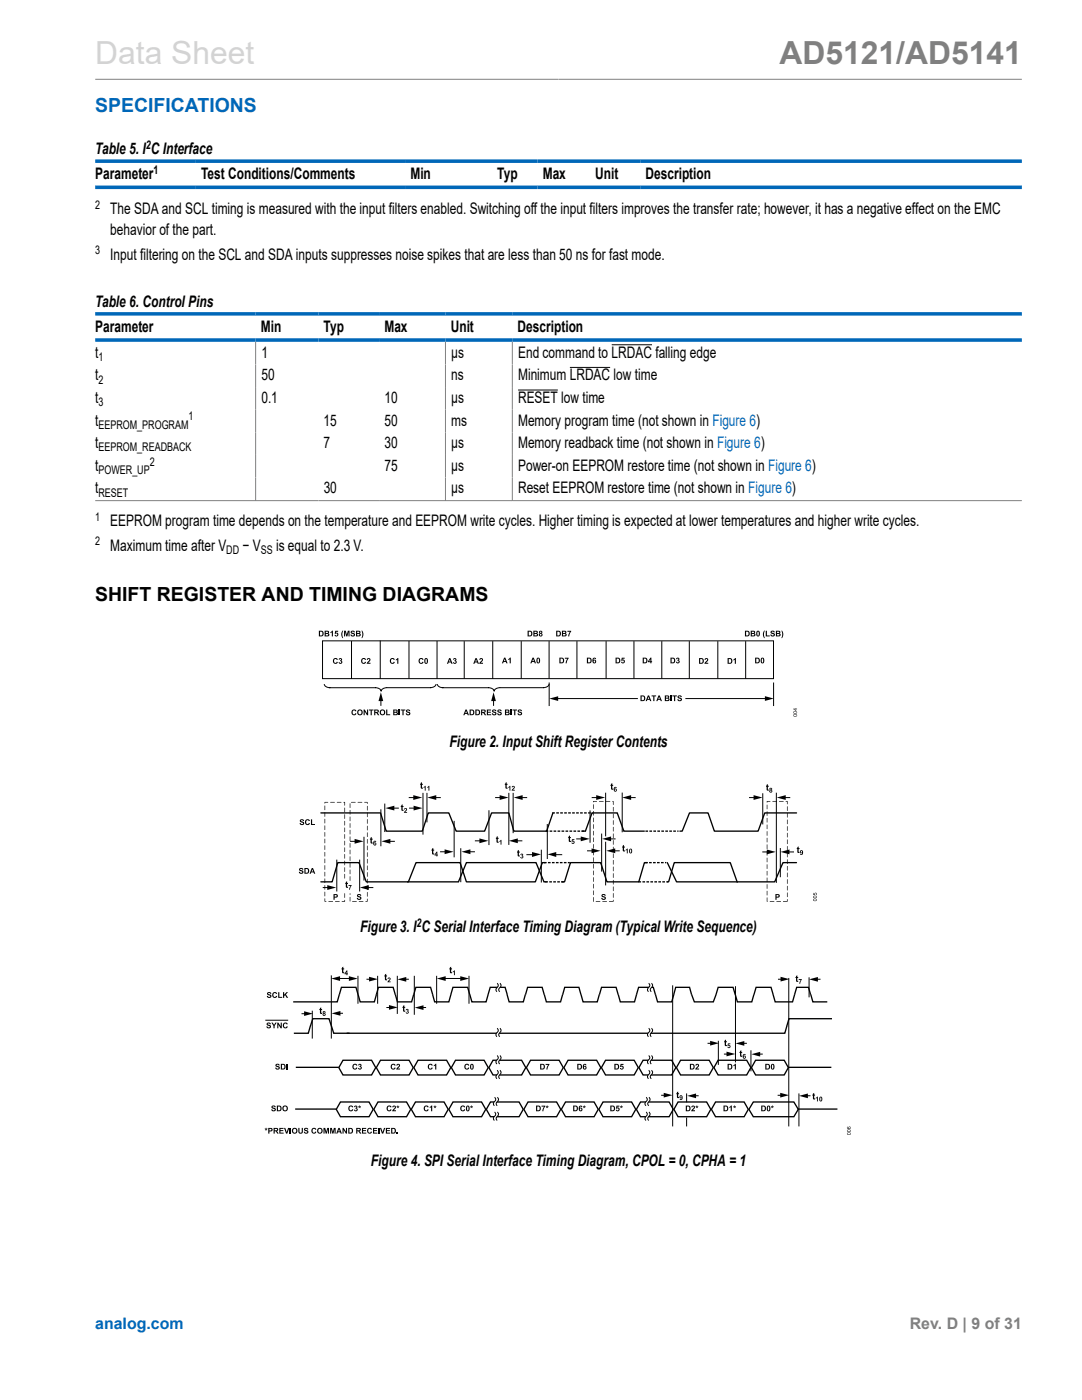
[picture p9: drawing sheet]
<svg xmlns="http://www.w3.org/2000/svg" width="216mm" height="279mm" viewBox="0 0 216 279" stroke-linecap="round" stroke-linejoin="round" font-family="sans-serif">
<defs><g id="words">
<text font-size="6.3" fill="#d3d3d3" x="19" y="12.7">Data Sheet</text>
<text font-size="6.3" fill="#808080" x="155.5" y="12.7">AD5121/AD5141</text>
<text font-size="3.9" fill="#0067b8" x="19" y="22.3">SPECIFICATIONS</text>
<text font-size="3.9" x="19" y="120">SHIFT REGISTER AND TIMING DIAGRAMS</text>
<g font-size="3.2">
<text x="19" y="30.8">Table 5. I C Interface</text>
<text x="19" y="35.7">Parameter</text>
<text x="40.1" y="35.7">Test Conditions/Comments</text>
<text x="81.9" y="35.7">Min</text>
<text x="99.2" y="35.7">Typ</text>
<text x="108.3" y="35.7">Max</text>
<text x="118.8" y="35.7">Unit</text>
<text x="128.8" y="35.7">Description</text>
<text x="22" y="42.7">The SDA and SCL timing is measured with the input filters enabled. Switching off the input filters improves the transfer rate; however, it has a negative effect on the EMC</text>
<text x="22" y="46.9">behavior of the part.</text>
<text x="22" y="51.8">Input filtering on the SCL and SDA inputs suppresses noise spikes that are less than 50 ns for fast mode.</text>
<text x="19" y="61.3">Table 6. Control Pins</text>
<text x="19" y="66.2">Parameter</text>
<text x="19" y="71.4">t</text>
<text x="52.1" y="66.2">Min</text>
<text x="52.2" y="71.4">1</text>
<text x="64.6" y="66.2">Typ</text>
<text x="76.7" y="66.2">Max</text>
<text x="89.9" y="66.2">Unit</text>
<text x="90" y="71.4">µs</text>
<text x="103.3" y="66.2">Description</text>
<text x="103.4" y="71.4">End command to LRDAC falling edge</text>
<text x="19" y="75.9">t</text>
<text x="52.2" y="75.9">50</text>
<text x="90" y="75.9">ns</text>
<text x="103.4" y="75.9">Minimum LRDAC low time</text>
<text x="19" y="80.4">t</text>
<text x="52.2" y="80.4">0.1</text>
<text x="76.7" y="80.4">10</text>
<text x="90" y="80.4">µs</text>
<text x="103.4" y="80.4">RESET low time</text>
<text x="19" y="89.5">t</text>
<text x="19" y="84.9">t</text>
<text x="64.6" y="89.5">7</text>
<text x="64.6" y="84.9">15</text>
<text x="76.7" y="89.5">30</text>
<text x="76.7" y="84.9">50</text>
<text x="90" y="89.5">µs</text>
<text x="90" y="84.9">ms</text>
<text x="103.4" y="89.5">Memory readback time (not shown in Figure 6)</text>
<text x="103.4" y="84.9">Memory program time (not shown in Figure 6)</text>
<text x="19" y="94">t</text>
<text x="76.7" y="94">75</text>
<text x="90" y="94">µs</text>
<text x="103.4" y="94">Power-on EEPROM restore time (not shown in Figure 6)</text>
<text x="19" y="98.5">t</text>
<text x="64.6" y="98.5">30</text>
<text x="90" y="98.5">µs</text>
<text x="103.4" y="98.5">Reset EEPROM restore time (not shown in Figure 6)</text>
<text x="22" y="104.9">EEPROM program time depends on the temperature and EEPROM write cycles. Higher timing is expected at lower temperatures and higher write cycles.</text>
<text x="22" y="109.9">Maximum time after V</text>
<text x="48.4" y="109.9">− V</text>
<text x="55.1" y="109.9">is equal to 2.3 V.</text>
<text x="89.7" y="149.1">Figure 2. Input Shift Register Contents</text>
<text x="71.9" y="186">Figure 3. I C Serial Interface Timing Diagram (Typical Write Sequence)</text>
<text x="74" y="232.6">Figure 4. SPI Serial Interface Timing Diagram, CPOL = 0, CPHA = 1</text>
</g>
<text font-size="3.2" fill="#0067b8" x="19" y="265.3">analog.com</text>
<text font-size="3.2" fill="#808080" x="181.5" y="265.3">Rev. D | 9 of 31</text>
<g font-size="2.4">
<text x="29.1" y="29.8">2</text>
<text x="30.6" y="34.6">1</text>
<text x="19" y="41.6">2</text>
<text x="19" y="50.8">3</text>
<text x="19.7" y="72">1</text>
<text x="19.7" y="76.5">2</text>
<text x="19.7" y="81.1">3</text>
<text x="37.6" y="83.9">1</text>
<text x="19.7" y="85.6">EEPROM_PROGRAM</text>
<text x="19.7" y="94.6">POWER_UP</text>
<text x="19.7" y="90.1">EEPROM_READBACK</text>
<text x="29.9" y="92.9">2</text>
<text x="19.7" y="99.1">RESET</text>
<text x="19" y="103.9">1</text>
<text x="19" y="108.8">2</text>
<text x="45.2" y="110.5">DD</text>
<text x="52" y="110.5">SS</text>
<text x="83.1" y="184.9">2</text>
</g>
</g></defs>
<path d="M19 15.8h184.9M51 68.2v31.8M88.9 68.2v31.8M102.2 68.2v31.8M19 99.9h184.9" fill="none" stroke="#808080" stroke-width=".2"/>
<path d="M19 32.2h184.9M19 37.4h184.9M19 62.6h184.9M19 67.9h184.9" fill="none" stroke="#0067b8" stroke-width=".71"/>
<g fill="none" stroke="#000" stroke-width=".2">
<path d="M103.4 77.8h7.9M113.7 73.3h8.1M122 68.8h8.1M64.4 127.9h89.9v7.5h-89.9zM64.7 136.5a1.05 1.05 0 0 0 1.2 .8M65.7 137.3h9.2M70.1 127.9v7.6M74.9 137.2a1.05 1.05 0 0 1 1.2 .8M75.9 127.8v7.7M76 139.6v1.3M77.2 137.2h8.7M77.2 137.2a1.05 1.05 0 0 0-1.2 .8"/>
<path d="M81.6 127.9v7.5M87 136.5a1.05 1.05 0 0 1-1.2 .7M87.2 127.9v7.6M87.3 136.5a1.05 1.05 0 0 0 1.1 .8M88.3 137.3h9.2M92.6 128v7.4M97.4 137.2a1.05 1.05 0 0 1 1.2 .8M98.3 128v7.5M98.5 139.6v1.3M104 128v7.4M108.5 137.2h-8.7a1.05 1.05 0 0 0-1.2 .8M109.6 128v7.4"/>
<path d="M109.6 136.5a1.05 1.05 0 0 1-1.2 .7M109.6 136.2v4.7M111.1 139.4h16.2M115.1 128v7.4M120.9 128v7.4M126.5 128v7.4M132.1 128v7.4M136.8 139.4h16.1M137.5 128v7.4M143.2 128v7.4M148.8 128v7.5M154.4 136.2v4.7"/>
<path d="M81.6 159.2h1.2M84.4 158.2v8.4M85.2 158.2v5.9M86.7 159.2h1.3M98.8 159.2h1.2M101.5 158.2v10.4M102.4 158.2v8.1M104 159.2h1.2M118.1 159.2h1.2M120.8 158.2v8.7M124.2 158.2v7.9M125.6 159.2h1.2"/>
<path d="M149.5 159.2h1.2M152.2 158.3v6.2M154.9 158.2v18M156.5 159.2h1.2M64.4 177.1h1.2M67.2 171.6v6.3M69.9 167.9h1.2M71.8 171.6v6.3M72.6 167v8.7M73.3 177.1h1.2M76 161.5v7.4M76.8 160.4v5.7"/>
<path d="M77.6 167.9h1.2M78.4 161.3h1.2M81.6 161.3h1.3M87.8 170h1.2M90.6 163.8v7.3M91.9 169.3v6.8M93.5 170h1.3M94.8 167.8h1.2M97.6 161.7v7M103 167.8h1.2M105 170.6h1.5M108 169.6v6.5"/>
<path d="M109.2 164.5v6.9M110.7 170.6h1.5M115 167.4h1.2M117.1 169.8h1.3M117.7 161.7v6.5M120.1 166.4v7.5M120.8 168v8.7M121.6 167.4h1.2M122.4 169.8h1.3M152.1 170h1.2M155.7 169.2v5.9M157.2 170h1.2"/>
<path d="M66.1 194.7v12.6M67.5 195.3h2.4M71.4 194.7v5.6M73.1 195.4h.9M75.4 194.7v5.6M79.3 194.7v7.6M80.7 195.4h.9M82.7 194.7v7.8M87.1 194.7v5.6M88.6 195.3h3.6M93.6 194.7v5.6M99.2 196.2l.2 .5a.99 .99 0 0 0-.4 1l.2 .2"/>
<path d="M99.8 196.2l.2 .5a.99 .99 0 0 0-.4 1l.1 .2M129.4 196.2l.3 .5a.99 .99 0 0 0-.5 1l.2 .2M130 196.2l.2 .5a.99 .99 0 0 0-.4 1l.1 .2M134.2 196.6v28.2M146.8 196.8v15.2M155.2 195.4h.9M157.4 195.2v29.6M161.4 195v4M162.9 195.4h.8M52.9 203.6h4.6M60.2 202.3h.8M62.3 201.7v5.6"/>
<path d="M67.6 202.2h.8M77.1 201.1h.8M84.2 201.1h.8M98.7 219l.2 .5a.99 .99 0 0 0-.4 1l.1 .2M99.2 210.7l.2 .4a.99 .99 0 0 0-.4 1l.2 .3M99.2 205.2l.2 .5a.99 .99 0 0 0-.4 1l.2 .2M99.2 213.6l.2 .5a.99 .99 0 0 0-.4 1l.2 .2M99.2 219l.3 .5a.99 .99 0 0 0-.5 1l.2 .2M99.8 210.7l.2 .4a.99 .99 0 0 0-.4 1l.1 .3M99.8 205.2l.2 .5a.99 .99 0 0 0-.4 1l.1 .2M99.8 213.6l.2 .5a.99 .99 0 0 0-.4 1l.1 .2M128.9 219l.3 .5a.99 .99 0 0 0-.5 1l.2 .2"/>
<path d="M129.4 210.7l.3 .4a.99 .99 0 0 0-.5 1l.2 .3M129.4 213.6l.3 .5a.99 .99 0 0 0-.5 1l.2 .2M129.4 205.2l.3 .5a.99 .99 0 0 0-.5 1l.2 .2M129.5 219l.2 .5a.99 .99 0 0 0-.4 1l.1 .2M130 210.7l.2 .4a.99 .99 0 0 0-.4 1l.1 .3M130 213.6l.2 .5a.99 .99 0 0 0-.4 1l.1 .2M130 205.2l.2 .5a.99 .99 0 0 0-.4 1l.1 .2M131.9 218.6h.9M137 218.2v1.8M138.6 218.7h.8M141.2 208.2h.8M143.3 207.7v4.8"/>
<path d="M144.5 210.4h.8M148.2 208.2h.8M149.8 209.6v4.2M151.4 210.4h.8M155.2 218.6h.8M159.4 218.2v6.6M160.9 218.7h.8M98.7 221.9l.2 .5a.99 .99 0 0 0-.4 1l.1 .2M99.2 221.9l.3 .5a.99 .99 0 0 0-.5 1l.2 .2M128.9 221.9l.3 .5a.99 .99 0 0 0-.5 1l.2 .2M129.5 221.9l.2 .5a.99 .99 0 0 0-.4 1l.1 .2M137 223v1.8"/>
</g>
<g fill="#000">
<path d="M65.9 126.2l.5-.3v1.1h-.2v-.8l-.3 .2zM66.9 125.9h.6v.2h-.4l-.1 .2a.38 .38 0 0 1 .5 .3 .38 .38 0 0 1-.3 .4 .38 .38 0 0 1-.4-.3l.2 .1a.19 .19 0 0 0 .3-.2 .19 .19 0 0 0-.3-.1h-.2zM66.6 131.5l.5-.2 .3 .3-.2 .1-.1-.1a.35 .35 0 0 0-.4 .3 .35 .35 0 0 0 .4 .3l.1-.1h.2a.55 .55 0 0 1-.8 .2 .55 .55 0 0 1 0-.8zM67.7 131.4a.31 .31 0 0 1 .4 0 .31 .31 0 0 1 0 .5 .36 .36 0 0 1 0 .6 .36 .36 0 0 1-.5-.3l.2-.1a.17 .17 0 0 0 .2 .2 .17 .17 0 0 0 .1-.3 .17 .17 0 0 0-.3 0l.2-.4h-.4zM68.3 125.9h.2l-.2 .7 .2 .7a1.01 1.01 0 0 1-.2-1.4zM68.7 125.9h.3l.2 .7 .2-.7h.4v1.1h-.3v-.9l-.2 .9h-.2l-.2-.9v.9h-.2zM70.1 125.9h.5l.2 .2v.1h-.2l-.3-.1-.1 .1 .1 .1a.43 .43 0 0 1 .5 .5 .43 .43 0 0 1-.7 .1l-.2-.3h.2a.22 .22 0 0 0 .3 .3 .22 .22 0 0 0 .2-.3 .43 .43 0 0 1-.5-.2 .43 .43 0 0 1 0-.5zM72.1 125.9a.9 .9 0 0 1 0 1.4l.2-.7zM72.2 131.5l.6-.2 .2 .3-.2 .1-.1-.1a.35 .35 0 0 0-.4 .3 .35 .35 0 0 0 .4 .3l.1-.1h.2a.55 .55 0 0 1-.8 .2 .55 .55 0 0 1 0-.8zM73.3 131.4a.42 .42 0 0 1 .6 .3 .42 .42 0 0 1-.4 .5l.4 .1v.2h-.7v-.2a.62 .62 0 0 0 .5-.7l-.5 .1zM76 138.2l.5 1.7h-1zM77.9 131.5l.6-.2 .3 .3-.3 .1v-.1a.35 .35 0 0 0-.5 .3 .35 .35 0 0 0 .5 .3l.1-.1h.2a.55 .55 0 0 1-.9 .2 .55 .55 0 0 1 0-.8z"/>
<path d="M79 131.6l.5-.3v1.2h-.2v-.8l-.3 .1zM83.7 131.5l.5-.2 .3 .3-.2 .1-.1-.1a.35 .35 0 0 0-.4 .3 .35 .35 0 0 0 .4 .3l.1-.1h.2a.55 .55 0 0 1-.8 .2 .55 .55 0 0 1 0-.8zM90.5 131.4a.31 .31 0 0 1 .5 0 .31 .31 0 0 1-.1 .5 .36 .36 0 0 1 0 .6 .36 .36 0 0 1-.5-.3l.2-.1a.17 .17 0 0 0 .2 .2 .17 .17 0 0 0 .1-.3 .17 .17 0 0 0-.2 0l.2-.4h-.5zM95.8 131.4a.42 .42 0 0 1 .6 .3 .42 .42 0 0 1-.4 .5l.4 .1v.2h-.8l.1-.2a.62 .62 0 0 0 .4-.7l-.5 .1zM98.5 138.2l.5 1.7h-1zM101.4 131.5l.5-.3v1.2h-.2v-.8l-.3 .1zM109.6 139.4l1.8-.5v1zM112.7 131.3h.8l-.4 1.1h-.2v-.2l.3-.7h-.5zM113.2 125.9h.8l-.4 1.1h-.2v-.1l.3-.8h-.5zM124.1 131.3h.5v.2h-.4v.2a.38 .38 0 0 1 .5 .2 .38 .38 0 0 1-.3 .5 .38 .38 0 0 1-.5-.3l.3 .1a.19 .19 0 0 0 .3-.2 .21 .21 0 0 0-.4-.1h-.1zM130 138.8h.9v.2h-.3v.9h-.2v-.9h-.4zM133.8 138.8h.2v1.1h-.2z"/>
<path d="M134.2 138.8h.9v.2h-.4v.9h-.2v-.9h-.3zM135 131.3a.31 .31 0 0 1 .5 0 .31 .31 0 0 1-.1 .5 .36 .36 0 0 1 0 .6 .36 .36 0 0 1-.5-.3h.2a.17 .17 0 0 0 .2 .1 .17 .17 0 0 0 .1-.3 .17 .17 0 0 0-.2 0l.2-.4h-.5zM135.3 138.9l.5-.1 .2 .2v.1h-.2l-.3-.1-.1 .1 .1 .1a.43 .43 0 0 1 .6 .5 .43 .43 0 0 1-.8 .1l-.1-.2 .2-.1a.22 .22 0 0 0 .2 .3 .22 .22 0 0 0 .2-.3 .43 .43 0 0 1-.5-.2 .43 .43 0 0 1 0-.4zM140.7 131.4a.42 .42 0 0 1 .6 .3 .42 .42 0 0 1-.4 .5l.4 .1v.2h-.7v-.2a.62 .62 0 0 0 .5-.7l-.5 .1zM146.3 131.6l.5-.3v1.2h-.2v-.8l-.3 .1zM152.5 125.9h.1l-.2 .7 .2 .7a1.01 1.01 0 0 1-.1-1.4zM152.6 138.9l1.8 .5-1.8 .5zM152.8 125.9h.2v.9h.6v.2h-.8zM153.9 125.9h.4l.3 .2v.1h-.2l-.3-.1-.1 .1 .1 .1a.43 .43 0 0 1 .5 .5 .43 .43 0 0 1-.8 .1l-.1-.3h.2a.22 .22 0 0 0 .3 .3 .22 .22 0 0 0 .1-.3 .43 .43 0 0 1-.4-.2 .43 .43 0 0 1 0-.5zM155.9 125.9a.9 .9 0 0 1 0 1.4l.2-.7zM70.3 141.7l.6-.1 .2 .3-.2 .1-.1-.2a.35 .35 0 0 0-.4 .4 .35 .35 0 0 0 .4 .3l.1-.2 .2 .1a.55 .55 0 0 1-.8 .2 .55 .55 0 0 1 0-.9zM72.6 141.6h.2l.4 .8v-.8h.3v1.1h-.3l-.4-.7v.7h-.2z"/>
<path d="M73.6 141.6h.9v.2h-.3v.9h-.2v-.9h-.4zM77.1 141.6h.2v.9h.6v.2h-.8zM79.6 141.6h.2v1.1h-.2zM80 141.6h.9v.2h-.4v.9h-.2v-.9h-.3zM81.1 141.7l.5-.1 .2 .2 .1 .1h-.3l-.3-.1-.1 .1 .1 .1a.43 .43 0 0 1 .6 .6 .43 .43 0 0 1-.8 .1l-.1-.3 .2-.1a.22 .22 0 0 0 .2 .3 .22 .22 0 0 0 .2-.3 .43 .43 0 0 1-.5-.1 .43 .43 0 0 1 0-.5zM82.5 158.7l1.7 .5-1.7 .4zM83.9 156.2l.3-.1v.3h.2v.2h-.2v.5l.2 .1v.2l-.4-.1-.1-.7h-.1zM84.5 157.1l.4-.3v1h-.1v-.7l-.3 .1zM85.3 157.1l.4-.3v1h-.2v-.7l-.2 .1zM85.3 159.2l1.8-.5v.9zM97.1 141.6h.9v.2h-.6v.2h.5v.2h-.5v.3h.6v.2h-.9zM98.3 141.7l.5-.1 .2 .2v.1h-.2l-.3-.1-.1 .1 .1 .1a.43 .43 0 0 1 .5 .6 .43 .43 0 0 1-.7 .1l-.2-.3 .3-.1a.22 .22 0 0 0 .2 .3 .22 .22 0 0 0 .2-.3 .43 .43 0 0 1-.5-.1 .43 .43 0 0 1 0-.5z"/>
<path d="M99.3 141.7l.5-.1 .3 .2v.1h-.2l-.3-.1-.1 .1 .1 .1a.43 .43 0 0 1 .5 .6 .43 .43 0 0 1-.8 .1l-.1-.3 .2-.1a.22 .22 0 0 0 .3 .3 .22 .22 0 0 0 .1-.3 .43 .43 0 0 1-.4-.1 .43 .43 0 0 1-.1-.5zM99.7 158.7l1.8 .5-1.8 .4zM100.8 156.2l.3-.1v.3h.2v.2h-.2v.5l.2 .1v.2l-.4-.1-.1-.7h-.1zM101.4 157.1l.4-.3v1h-.1v-.7l-.3 .1zM101.9 141.6h.2v1.1h-.2zM102.3 141.6h.9v.2h-.4v.9h-.2v-.9h-.3zM102.2 156.9a.37 .37 0 0 1 .5 .3 .37 .37 0 0 1-.3 .4h.3v.2h-.6l.1-.3a.32 .32 0 0 0 .3-.5l-.4 .1zM103.4 141.7l.5-.1 .2 .2 .1 .1h-.3l-.3-.1-.1 .1 .1 .1a.43 .43 0 0 1 .6 .6 .43 .43 0 0 1-.8 .1l-.1-.3 .2-.1a.22 .22 0 0 0 .2 .3 .22 .22 0 0 0 .2-.3 .43 .43 0 0 1-.5-.1 .43 .43 0 0 1 0-.5zM102.5 159.2l1.8-.5v.9zM119 158.7l1.8 .5-1.8 .4zM121.9 156.4l.3-.1v.3h.2v.2h-.2v.5l.2 .1v.2l-.5-.1v-.7h-.1zM124.1 159.2l1.8-.5v.9z"/>
<path d="M150.4 158.7l1.7 .5-1.7 .4zM153 156.6l.2-.1v.3h.2v.2h-.2v.5l.2 .1v.2l-.4-.1v-.7h-.2zM155 159.2l1.8-.5v.9zM59.8 173.3l.5-.1 .2 .2v.2h-.2l-.3-.2-.1 .1 .1 .1a.43 .43 0 0 1 .5 .6 .43 .43 0 0 1-.7 .1l-.2-.3h.2a.22 .22 0 0 0 .3 .2 .22 .22 0 0 0 .2-.3 .43 .43 0 0 1-.5-.1 .43 .43 0 0 1 0-.5zM59.9 163.6l.5-.1 .2 .2 .1 .1h-.3l-.3-.1-.1 .1 .1 .1a.43 .43 0 0 1 .6 .6 .43 .43 0 0 1-.8 .1l-.1-.3h.2a.22 .22 0 0 0 .2 .2 .22 .22 0 0 0 .2-.3 .43 .43 0 0 1-.5-.1 .43 .43 0 0 1 0-.5zM61 163.6l.6-.1 .2 .3-.2 .1-.1-.2a.35 .35 0 0 0-.5 .4 .35 .35 0 0 0 .6 .2v-.1l.2 .1a.55 .55 0 0 1-.8 .2 .55 .55 0 0 1 0-.9zM62 163.5h.3v1h.6v.1h-.9zM65.3 176.6l1.8 .5-1.8 .5zM69 176l.3-.1v.3h.1v.2h-.1v.5l.1 .1 .1 .2-.5-.1v-.7h-.1zM69.5 176.6h.7l-.4 1h-.1v-.2l.3-.6h-.5zM70.8 167.4l1.7 .5-1.7 .5zM71.3 178.5l.5-.1 .3 .2v.2h-.2l-.3-.2-.1 .1 .1 .1a.43 .43 0 0 1 .5 .6 .43 .43 0 0 1-.8 .1l-.1-.3h.2a.22 .22 0 0 0 .2 .2 .22 .22 0 0 0 .2-.3 .43 .43 0 0 1-.4-.1 .43 .43 0 0 1-.1-.5z"/>
<path d="M71.8 177.1l1.8-.5v1zM73.9 167.2l.3-.2v.4h.2v.2h-.2v.5h.2v.2l-.4-.1-.1-.6h-.1zM76.1 167.9l1.8-.5v1zM76.9 161.3l1.8-.5v1zM80.1 160.7l.2-.2v.3h.2v.3h-.2v.4l.2 .1v.2l-.4-.1v-.6h-.1zM80.7 161.3a.37 .37 0 0 1 .5 .3 .37 .37 0 0 1-.3 .4h.3v.2h-.6l.1-.3a.32 .32 0 0 0 .3-.5l-.4 .1zM82.5 160.8l1.8 .5-1.8 .5zM86.2 169.4l.3-.2v.4h.1v.2h-.1v.4l.1 .1 .1 .2-.5-.1v-.6h-.1zM88.7 169.5l1.8 .5-1.8 .5zM92.1 170l1.8-.5v1zM95.7 167.3l1.7 .5-1.7 .5zM99.1 167l.2-.1v.3h.2v.2h-.2v.5l.2 .1v.2l-.4-.1v-.7h-.2z"/>
<path d="M99.6 167.9l.5-.3v1h-.2v-.7l-.3 .1zM101.5 167.8l1.8-.5v1zM103.3 169.8l.2-.2v.4h.2v.2h-.2v.4l.2 .1v.2l-.4-.1v-.6h-.1zM103.9 170.4a.26 .26 0 0 1 .4 0 .26 .26 0 0 1 0 .4 .3 .3 0 0 1 0 .5 .3 .3 0 0 1-.5-.2h.4v-.2h-.2l.2-.3h-.4zM106.2 170l1.7 .5-1.7 .5zM109.3 170.5l1.7-.5v1zM113.5 166.9l.2-.2v.4h.2v.2h-.2v.4l.2 .1v.2l-.4-.1v-.6h-.1zM114.1 167.5h.5v.1h-.3l-.1 .2a.32 .32 0 0 1 .4 .2 .32 .32 0 0 1-.2 .4 .32 .32 0 0 1-.4-.2h.2a.16 .16 0 0 0 .2 0 .16 .16 0 0 0 0-.2 .16 .16 0 0 0-.2 0h-.2zM115.9 166.9l1.8 .5-1.8 .5zM118 169.3l1.8 .5-1.8 .5zM120.1 178.5l.5-.1 .2 .2 .1 .2h-.3l-.3-.2-.1 .1 .1 .1a.43 .43 0 0 1 .6 .6 .43 .43 0 0 1-.8 .1l-.1-.3h.2a.22 .22 0 0 0 .2 .2 .22 .22 0 0 0 .2-.3 .43 .43 0 0 1-.5-.1 .43 .43 0 0 1 0-.5zM120.1 167.4l1.8-.5v1z"/>
<path d="M121 169.8l1.8-.5v1zM124.3 168.8l.2-.2v.4h.2v.2h-.2v.4l.2 .1v.2l-.4-.1v-.6h-.2zM124.8 169.6l.5-.2v.9h-.2v-.7l-.3 .2zM153 169.5l1.8 .5-1.8 .5zM155.7 170l1.8-.5v1zM159.1 169.1l.3-.2v.3l.1 .1v.2h-.1v.4l.1 .1v.2l-.4-.1v-.6l-.1-.1zM162.2 178.2l.1 .3h.2a.25 .25 0 0 1 .2-.3 .25 .25 0 0 1 .3 .2 .25 .25 0 0 1-.2 .3v-.1a.16 .16 0 0 0 .1-.3 .16 .16 0 0 0-.3 0 .16 .16 0 0 0 0 .3h-.4zM53.4 198.1l.5-.1 .2 .2v.1h-.2l-.3-.1-.1 .1 .1 .1a.43 .43 0 0 1 .5 .6 .43 .43 0 0 1-.7 .1l-.2-.3 .3-.1a.22 .22 0 0 0 .2 .3 .22 .22 0 0 0 .2-.3 .43 .43 0 0 1-.5-.1 .43 .43 0 0 1 0-.5zM54.5 198.1l.5-.1 .3 .3-.2 .1-.1-.2a.35 .35 0 0 0-.4 .4 .35 .35 0 0 0 .4 .3l.1-.2 .2 .1a.55 .55 0 0 1-.8 .2 .55 .55 0 0 1 0-.9zM55.5 198h.2v1h.6v.1h-.8zM56.5 198h.2v.5l.5-.5h.3l-.5 .4 .5 .7h-.3l-.3-.5-.2 .2v.3h-.2zM66.1 195.3l1.8-.5v1z"/>
<path d="M68.2 193.1l.3-.2v.4h.2v.2h-.2v.4l.2 .1v.2l-.4-.1-.1-.6h-.1zM69.6 194.8l1.8 .5-1.8 .5zM73.6 194.9l1.8 .5-1.8 .5zM76.8 194.5l.3-.2v.4h.1v.2h-.1v.5h.1l.1 .2-.5-.1v-.6h-.1zM77.4 195.1a.37 .37 0 0 1 .5 .3 .37 .37 0 0 1-.3 .5h.3v.1h-.6l.1-.3a.32 .32 0 0 0 .3-.5l-.4 .2zM79.3 195.4l1.8-.4v.9zM87.2 195.3l1.7-.5v1zM89.8 193.1l.2-.2v.4h.2v.2h-.2v.4l.2 .1v.2l-.4-.1v-.6h-.1zM90.3 193.9l.5-.2v.9h-.2v-.7l-.3 .2zM91.8 194.8l1.8 .5-1.8 .5zM155.8 194.9l1.7 .5-1.7 .5zM158.8 194.8l.3-.2v.4h.2v.2h-.2v.5h.2v.2l-.4-.1-.1-.6h-.1z"/>
<path d="M159.4 195.4h.6l-.3 .9h-.2v-.2l.3-.5h-.4zM161.4 195.4l1.8-.4v.9zM53.3 204.2l.5-.1 .2 .2v.1h-.2l-.3-.1-.1 .1 .1 .1a.43 .43 0 0 1 .6 .5 .43 .43 0 0 1-.8 .1l-.2-.3h.3a.22 .22 0 0 0 .2 .3 .22 .22 0 0 0 .2-.3 .43 .43 0 0 1-.5-.2 .43 .43 0 0 1 0-.4zM54.1 204.1h.3l.3 .4 .2-.4h.3l-.4 .6v.5h-.2v-.5zM55.1 212.4l.5-.1 .2 .2v.1h-.2l-.3-.1-.1 .1 .1 .1a.43 .43 0 0 1 .5 .6 .43 .43 0 0 1-.7 .1l-.2-.3h.2a.22 .22 0 0 0 .3 .2 .22 .22 0 0 0 .2-.3 .43 .43 0 0 1-.5-.1 .43 .43 0 0 1 0-.5zM55.3 204.1h.2l.5 .7v-.7h.2v1.1h-.2l-.5-.7v.7h-.2zM57.2 212.3h.2v1.1h-.2zM56.6 204.2l.6-.1 .2 .3-.2 .1-.1-.2a.35 .35 0 0 0-.4 .3 .35 .35 0 0 0 .4 .4l.1-.2 .2 .1a.55 .55 0 0 1-.8 .2 .55 .55 0 0 1 0-.9zM60.7 201.8l1.7 .5-1.7 .5zM63.8 201.2l.3-.2v.4h.2v.2h-.2v.5h.2v.2l-.4-.1-.1-.6h-.1zM66.2 202.2l1.7-.4v.9zM70.5 212.4l.5-.1 .3 .3-.2 .1-.1-.2a.33 .33 0 0 0-.5 .4 .33 .33 0 0 0 .5 .2l.1-.1 .2 .1a.55 .55 0 0 1-.8 .2 .55 .55 0 0 1 0-.9z"/>
<path d="M71.6 212.4a.31 .31 0 0 1 .4 0 .31 .31 0 0 1 0 .4 .36 .36 0 0 1 0 .7 .36 .36 0 0 1-.6-.4h.3a.17 .17 0 0 0 .2 .1 .17 .17 0 0 0 .1-.2 .17 .17 0 0 0-.3-.1l.2-.3h-.4zM77.6 200.6l1.8 .5-1.8 .4zM78.1 212.4l.6-.1 .2 .3-.2 .1-.1-.2a.33 .33 0 0 0-.4 .4 .33 .33 0 0 0 .5 .2v-.1l.2 .1a.55 .55 0 0 1-.8 .2 .55 .55 0 0 1 0-.9zM79.2 212.4a.42 .42 0 0 1 .6 .2 .42 .42 0 0 1-.4 .6h.4v.2h-.7v-.2a.62 .62 0 0 0 .5-.7l-.5 .1zM80.4 200.7l.3-.1v.3h.2v.2h-.2v.5l.2 .1v.2l-.5-.1v-.7h-.1zM81.1 201.4a.26 .26 0 0 1 .3 0 .26 .26 0 0 1 0 .4 .3 .3 0 0 1 0 .5 .3 .3 0 0 1-.5-.3l.5 .1v-.2h-.2l.1-.3h-.3zM82.7 201.1l1.8-.5v1zM85.5 212.4l.6-.1 .2 .3-.2 .1-.1-.2a.35 .35 0 0 0-.4 .4 .35 .35 0 0 0 .4 .3l.1-.2 .2 .1a.55 .55 0 0 1-.8 .2 .55 .55 0 0 1 0-.9zM86.6 212.6l.5-.3v1.1h-.3v-.8l-.2 .2zM92.8 212.4l.6-.1 .2 .3-.2 .1-.1-.2a.35 .35 0 0 0-.4 .4 .35 .35 0 0 0 .4 .3l.1-.2 .2 .1a.55 .55 0 0 1-.8 .2 .55 .55 0 0 1 0-.9zM108.9 212.3h.7l-.4 1.1h-.2v-.1l.4-.8h-.5zM123.8 212.3h.6v.2h-.4v.2a.38 .38 0 0 1 .4 .3 .38 .38 0 0 1-.2 .5 .38 .38 0 0 1-.5-.3l.3 .1a.19 .19 0 0 0 .2-.3 .19 .19 0 0 0-.3-.1h-.2z"/>
<path d="M132.4 218.1l1.8 .5-1.8 .4zM135.1 218l.2-.2v.4h.2v.2h-.2v.5h.2v.2l-.4-.1v-.6h-.1zM137.1 218.7l1.8-.5v1zM138.9 212.4a.42 .42 0 0 1 .6 .2 .42 .42 0 0 1-.4 .6h.4v.2h-.8l.1-.2a.62 .62 0 0 0 .4-.7l-.4 .1zM141.7 207.7l1.8 .5-1.8 .5zM145 209.9l1.7 .4-1.7 .5zM144.6 207.6l.3-.1v.3h.1v.2h-.1v.5h.1l.1 .2h-.5v-.7h-.1zM145.3 208.2h.4v.2h-.3v.2a.32 .32 0 0 1 .4 .2 .32 .32 0 0 1-.3 .4 .32 .32 0 0 1-.4-.3l.3 .1a.16 .16 0 0 0 .2-.1 .16 .16 0 0 0-.1-.2 .16 .16 0 0 0-.2 0h-.1zM146.3 212.6l.5-.3v1.1h-.2v-.8l-.3 .2zM147.7 209.7l.2-.1v.3h.2v.2h-.2v.5l.2 .1v.2l-.4-.1v-.7h-.2zM146.8 208.2l1.7-.4v.9zM149.9 210.4l1.8-.5v1z"/>
<path d="M155.7 218.1l1.7 .5-1.7 .4zM159.4 218.7l1.8-.5v1zM162.2 218.3l.3-.2v.4h.1v.2h-.1v.4l.1 .1 .1 .2-.5-.1v-.6h-.1zM162.8 219.1l.4-.2v.9h-.2v-.7l-.2 .2zM52.9 225.2l.1 .1v-.2h.2l-.1 .2 .2-.1 .1 .1-.2 .1 .1 .1-.1 .1-.1-.2-.1 .2zM54.3 220.7l.5-.1 .2 .2v.2h-.2l-.3-.2-.1 .1 .1 .1a.43 .43 0 0 1 .5 .6 .43 .43 0 0 1-.7 .1l-.2-.3h.2a.22 .22 0 0 0 .3 .2 .22 .22 0 0 0 .2-.2 .43 .43 0 0 1-.5-.2 .43 .43 0 0 1 0-.5zM55.7 225.1h.9v.2h-.6v.2h.5v.2h-.5v.3h.6v.2h-.9zM56.7 225.1h.2l.3 .8 .3-.8h.2l-.4 1.1h-.2zM57.8 225.1h.3v1.1h-.3zM59.5 225.1h.3v.6a.24 .24 0 0 0 .2 .4 .24 .24 0 0 0 .2-.4v-.6h.2v.6a.46 .46 0 0 1-.4 .6 .46 .46 0 0 1-.5-.6zM60.8 225.2l.5-.1 .2 .2v.1h-.2l-.3-.1-.1 .1 .1 .1a.43 .43 0 0 1 .5 .5 .43 .43 0 0 1-.7 .2l-.2-.3 .2-.1a.22 .22 0 0 0 .3 .3 .22 .22 0 0 0 .2-.3 .43 .43 0 0 1-.5-.1 .43 .43 0 0 1 0-.5zM62.3 225.2l.6-.1 .2 .3-.2 .1-.1-.2a.35 .35 0 0 0-.4 .4 .35 .35 0 0 0 .4 .3l.1-.2 .2 .1a.55 .55 0 0 1-.8 .2 .55 .55 0 0 1 0-.9z"/>
<path d="M64.5 225.1h.4l.2 .8 .2-.8h.3v1.1h-.2v-.9l-.2 .9h-.2l-.2-.9v.9h-.3zM65.9 225.1h.3l.2 .8 .2-.8h.4v1.1h-.2v-.9l-.3 .9h-.2l-.2-.9v.9h-.2zM68.3 225.1h.3l.4 .8v-.8h.2v1.1h-.2l-.4-.7v.7h-.3zM69.6 220.8l.6-.1 .3 .3h-.2l-.1-.1a.33 .33 0 0 0-.5 .3 .33 .33 0 0 0 .5 .3l.1-.1h.2a.55 .55 0 0 1-.9 .2 .55 .55 0 0 1 0-.8zM70.8 220.7a.31 .31 0 0 1 .4 0 .31 .31 0 0 1 0 .5 .36 .36 0 0 1 0 .6 .36 .36 0 0 1-.6-.3l.2-.1a.18 .18 0 0 0 .3 .2 .17 .17 0 0 0 .1-.3 .17 .17 0 0 0-.3 0l.2-.4h-.5zM71.5 220.7l.2 .1v-.2h.1v.2l.2-.1v.2h-.2l.2 .2-.1 .1-.2-.2-.1 .2zM72.2 225.1h.9v.2h-.6v.2h.5v.2h-.5v.3h.6v.2h-.9zM73.4 225.2l.6-.1 .2 .3-.2 .1-.1-.2a.35 .35 0 0 0-.4 .4 .35 .35 0 0 0 .4 .3l.1-.2 .2 .1a.55 .55 0 0 1-.8 .2 .55 .55 0 0 1 0-.9zM74.4 225.1h.9v.2h-.6v.2h.5v.2h-.5v.3h.6v.2h-.9zM75.5 225.1h.2v1.1h-.2zM75.8 225.1h.3l.3 .8 .2-.8h.3l-.4 1.1h-.3zM77 225.1h.8v.2h-.6v.2h.6v.2h-.6v.3h.7v.2h-.9z"/>
<path d="M77.3 220.8l.6-.1 .2 .3h-.2l-.1-.1a.35 .35 0 0 0-.4 .3 .35 .35 0 0 0 .4 .3l.1-.1h.2a.55 .55 0 0 1-.8 .2 .55 .55 0 0 1 0-.8zM78.4 220.7a.42 .42 0 0 1 .6 .3 .42 .42 0 0 1-.4 .5l.4 .1v.2h-.8l.1-.2a.62 .62 0 0 0 .5-.7l-.5 .1zM79.2 226h.2v.2h-.2zM79.2 220.7l.1 .1v-.2h.2l-.1 .2 .2-.1 .1 .2h-.2l.1 .2-.1 .1-.1-.2-.1 .2zM84.7 220.8l.6-.1 .2 .3h-.2l-.1-.1a.35 .35 0 0 0-.4 .3 .35 .35 0 0 0 .4 .3l.1-.1h.2a.55 .55 0 0 1-.8 .2 .55 .55 0 0 1 0-.8zM85.7 220.9l.5-.3v1.2h-.2v-.8l-.3 .1zM86.6 220.7l.1 .1v-.2h.2l-.1 .2 .2-.1 .1 .2h-.2l.1 .2-.1 .1-.1-.2-.1 .2zM92 220.8l.6-.1 .2 .3h-.2l-.1-.1a.35 .35 0 0 0-.4 .3 .35 .35 0 0 0 .4 .3l.1-.1h.2a.55 .55 0 0 1-.8 .2 .55 .55 0 0 1 0-.8zM93.9 220.7l.1 .1v-.2h.2l-.1 .2 .2-.1 .1 .2h-.2l.1 .2-.1 .1-.1-.2-.1 .2zM108.1 220.7h.7l-.4 1.1h-.2v-.2l.4-.7h-.5zM108.9 220.7l.2 .1v-.2h.1v.2l.2-.1 .1 .2h-.2l.1 .2-.1 .1-.1-.2-.1 .2zM116.4 220.7l.1 .1v-.2h.2l-.1 .2 .2-.1 .1 .2h-.2l.1 .2-.1 .1-.1-.2-.1 .2z"/>
<path d="M123 220.7h.6v.2h-.4l-.1 .2a.38 .38 0 0 1 .5 .2 .38 .38 0 0 1-.3 .5 .38 .38 0 0 1-.4-.3l.2 .1a.19 .19 0 0 0 .3-.2 .19 .19 0 0 0-.3-.1l-.2-.1zM123.8 220.7l.1 .1v-.2h.2l-.1 .2 .2-.1 .1 .2h-.2l.1 .2-.1 .1-.1-.2-.1 .2zM138.1 220.7a.42 .42 0 0 1 .6 .3 .42 .42 0 0 1-.4 .5l.4 .1v.2h-.8l.1-.2a.62 .62 0 0 0 .4-.7l-.5 .1zM138.8 220.7l.2 .1v-.2h.1v.2l.2-.1v.2h-.2l.2 .2-.1 .1-.1-.2-.2 .2zM145.5 220.9l.5-.3v1.2h-.2v-.8l-.3 .1zM146.3 220.7l.2 .1v-.2h.1v.2l.2-.1 .1 .2h-.2l.1 .2-.1 .1-.1-.2-.1 .2zM153.9 220.7l.2 .1-.1-.2h.2v.2l.1-.1 .1 .2h-.2l.1 .2-.1 .1-.1-.2-.1 .2z"/>
<path d="M63.6 125.9h.4a.57 .57 0 0 1 .6 .5 .57 .57 0 0 1-.5 .6h-.5zM63.9 126.1v.7a.39 .39 0 0 0 .4-.4 .39 .39 0 0 0-.4-.3z"/>
<path d="M64.8 125.9h.8l.1 .3-.2 .2a.35 .35 0 0 1 .2 .5 .35 .35 0 0 1-.5 .1h-.4zM65 126.1v.2l.4-.1v-.1zM65 126.5v.3l.5-.1-.1-.2z"/>
<path d="M71 125.9h.8l.1 .3-.1 .2a.35 .35 0 0 1 .1 .5 .35 .35 0 0 1-.5 .1h-.4zM71.3 126.1v.2l.4-.1-.1-.1zM71.3 126.5v.3l.4-.1v-.2z"/>
<path d="M84.8 131.4a.46 .46 0 0 1 .6 .1 .46 .46 0 0 1 0 .6 .39 .39 0 0 1-.5 .4 .39 .39 0 0 1-.2-.6zM85 131.5l-.1 .6 .1 .2 .2-.6-.1-.2z"/>
<path d="M89.6 131.3h.3l.4 1.2h-.2l-.1-.3h-.5l-.1 .3h-.2zM89.7 131.6l-.1 .4h.3z"/>
<path d="M94.9 131.3h.2l.5 1.2h-.3l-.1-.3h-.4l-.1 .3h-.3zM95 131.6l-.2 .4h.3z"/>
<path d="M100.6 131.2h.2l.5 1.2h-.3l-.1-.3h-.4l-.1 .3h-.3zM100.7 131.5l-.1 .4h.3z"/>
<path d="M105.3 125.9h.4a.57 .57 0 0 1 .5 .5 .57 .57 0 0 1-.5 .6h-.4zM105.5 126.1v.7a.39 .39 0 0 0 .5-.4 .39 .39 0 0 0-.5-.3z"/>
<path d="M106.4 125.9h.8l.1 .3-.1 .2a.35 .35 0 0 1 .1 .5 .35 .35 0 0 1-.5 .1h-.4zM106.7 126.1v.2l.4-.1-.1-.1zM106.7 126.5v.3l.4-.1-.1-.2z"/>
<path d="M106.3 131.2h.2l.5 1.2h-.3l-.1-.3h-.4l-.1 .3h-.3zM106.4 131.5l-.2 .4h.3z"/>
<path d="M107.1 131.4a.46 .46 0 0 1 .6 0 .46 .46 0 0 1 .1 .6 .39 .39 0 0 1-.5 .4 .39 .39 0 0 1-.3-.6zM107.3 131.4v.6l.1 .2 .1-.5v-.3z"/>
<path d="M107.6 126a.32 .32 0 0 1 .5-.1 .32 .32 0 0 1 0 .5 .34 .34 0 0 1 0 .5 .34 .34 0 0 1-.5 0 .34 .34 0 0 1 .1-.5l-.1-.2zM107.7 126.7a.2 .2 0 0 0 .4 0 .2 .2 0 0 0-.4 0zM107.8 126.2a.14 .14 0 0 0 .2 0 .14 .14 0 0 0-.2 0z"/>
<path d="M111 125.9h.4a.57 .57 0 0 1 .5 .5 .57 .57 0 0 1-.5 .6h-.4zM111.2 126.1v.7a.39 .39 0 0 0 .5-.4 .39 .39 0 0 0-.5-.3z"/>
<path d="M111.6 131.2h.4a.57 .57 0 0 1 .6 .6 .57 .57 0 0 1-.6 .6h-.4zM111.8 131.4v.8a.39 .39 0 0 0 .5-.4 .39 .39 0 0 0-.5-.4z"/>
<path d="M112.1 125.9h.8l.1 .3-.1 .2a.35 .35 0 0 1 .1 .5 .35 .35 0 0 1-.5 .1h-.4zM112.4 126.1v.2l.4-.1-.1-.1zM112.4 126.5v.3l.4-.1-.1-.2z"/>
<path d="M117.1 131.2h.4a.57 .57 0 0 1 .6 .6 .57 .57 0 0 1-.6 .6h-.4zM117.3 131.4v.8a.39 .39 0 0 0 .5-.4 .39 .39 0 0 0-.5-.4z"/>
<path d="M118.3 131.4l.4-.1 .2 .2-.4-.1-.1 .3a.37 .37 0 0 1 .5 .3 .37 .37 0 0 1-.3 .5 .37 .37 0 0 1-.4-.5zM118.4 132a.2 .2 0 0 0 .4 0 .2 .2 0 0 0-.4 0z"/>
<path d="M122.8 131.2h.4a.57 .57 0 0 1 .6 .6 .57 .57 0 0 1-.5 .6h-.5zM123.1 131.4v.8a.39 .39 0 0 0 .4-.4 .39 .39 0 0 0-.4-.4z"/>
<path d="M127.8 138.8h.4a.57 .57 0 0 1 .6 .6 .57 .57 0 0 1-.6 .5h-.4zM128 139v.7a.39 .39 0 0 0 .5-.3 .39 .39 0 0 0-.5-.4z"/>
<path d="M128.2 131.2h.5a.57 .57 0 0 1 .5 .6 .57 .57 0 0 1-.5 .6h-.5zM128.5 131.4v.8a.39 .39 0 0 0 .5-.4 .39 .39 0 0 0-.5-.4z"/>
<path d="M129.8 131.2h.2v.8h.1l-.1 .4h-.2v-.2h-.5zM129.8 131.6l-.3 .4h.3z"/>
<path d="M129.3 138.8h.2l.5 1.1h-.3l-.1-.2h-.4l-.1 .2h-.3zM129.4 139.1l-.2 .4h.4z"/>
<path d="M131.4 138.8h.2l.5 1.1h-.3l-.1-.2h-.4l-.1 .2h-.3zM131.5 139.1l-.1 .4h.3z"/>
<path d="M132.7 138.8h.7l.2 .3-.2 .2a.35 .35 0 0 1 .1 .5 .35 .35 0 0 1-.5 .1h-.3zM132.9 139v.2h.4v-.2zM132.9 139.4v.3l.5-.1-.1-.2z"/>
<path d="M133.8 131.2h.4a.57 .57 0 0 1 .5 .6 .57 .57 0 0 1-.5 .6h-.4zM134 131.4v.8a.39 .39 0 0 0 .5-.4 .39 .39 0 0 0-.5-.4z"/>
<path d="M139.5 131.3h.4a.57 .57 0 0 1 .5 .6 .57 .57 0 0 1-.5 .6h-.4zM139.7 131.5v.8a.39 .39 0 0 0 .5-.4 .39 .39 0 0 0-.5-.4z"/>
<path d="M145.2 131.3h.4a.57 .57 0 0 1 .5 .6 .57 .57 0 0 1-.5 .6h-.4zM145.4 131.5v.8a.39 .39 0 0 0 .5-.4 .39 .39 0 0 0-.5-.4z"/>
<path d="M148.6 125.9h.5a.57 .57 0 0 1 .5 .5 .57 .57 0 0 1-.5 .6h-.5zM148.9 126.1v.7a.39 .39 0 0 0 .5-.4 .39 .39 0 0 0-.5-.3z"/>
<path d="M149.8 125.9h.8l.1 .3-.2 .2a.35 .35 0 0 1 .2 .5 .35 .35 0 0 1-.5 .1h-.4zM150 126.1v.2l.5-.1-.1-.1zM150 126.5v.3l.5-.1-.1-.2z"/>
<path d="M150.7 131.2h.4a.57 .57 0 0 1 .5 .6 .57 .57 0 0 1-.5 .6h-.4zM150.9 131.4v.8a.39 .39 0 0 0 .5-.4 .39 .39 0 0 0-.5-.4z"/>
<path d="M151 126a.46 .46 0 0 1 .6 .1 .46 .46 0 0 1 0 .5 .39 .39 0 0 1-.5 .4 .39 .39 0 0 1-.2-.6zM151.2 126.1l-.1 .5 .2 .3 .1-.6-.1-.2z"/>
<path d="M151.9 131.4a.46 .46 0 0 1 .6 0 .46 .46 0 0 1 0 .6 .39 .39 0 0 1-.5 .4 .39 .39 0 0 1-.2-.6zM152.1 131.4l-.1 .6 .1 .2 .2-.5-.1-.3z"/>
<path d="M154.8 125.9h.8l.1 .3-.1 .2a.35 .35 0 0 1 .1 .5 .35 .35 0 0 1-.5 .1h-.4zM155.1 126.1v.2l.4-.1-.1-.1zM155.1 126.5v.3l.4-.1-.1-.2z"/>
<path d="M71.3 142.2a.58 .58 0 0 1 1.1 0 .58 .58 0 0 1-1.1 0zM71.5 142.2a.36 .36 0 0 0 .7 0 .36 .36 0 0 0-.7 0z"/>
<path d="M74.7 141.6h.5a.33 .33 0 0 1 .4 .2 .33 .33 0 0 1-.3 .4l.4 .5h-.3l-.5-.4v.4h-.2zM74.9 141.8v.3l.5-.1-.1-.2z"/>
<path d="M75.8 142.2a.58 .58 0 0 1 1.1 0 .58 .58 0 0 1-1.1 0zM76 142.2a.36 .36 0 0 0 .7 0 .36 .36 0 0 0-.7 0z"/>
<path d="M78.5 141.6l.7 .1 .2 .2-.2 .2a.35 .35 0 0 1 .1 .5 .35 .35 0 0 1-.5 .1h-.3zM78.7 141.8v.3l.4-.1v-.2zM78.7 142.2v.3h.5l-.1-.2z"/>
<path d="M92.9 141.6h.2l.5 1.1h-.3l-.1-.2h-.4l-.1 .2h-.3zM93 141.9l-.2 .4h.4z"/>
<path d="M93.7 141.6h.4a.57 .57 0 0 1 .6 .6 .57 .57 0 0 1-.6 .5h-.4zM93.9 141.8v.7a.39 .39 0 0 0 .5-.3 .39 .39 0 0 0-.5-.4z"/>
<path d="M94.8 141.6h.5a.57 .57 0 0 1 .5 .6 .57 .57 0 0 1-.5 .5h-.5zM95.1 141.8v.7a.39 .39 0 0 0 .5-.3 .39 .39 0 0 0-.5-.4z"/>
<path d="M96 141.6h.5a.33 .33 0 0 1 .4 .2 .33 .33 0 0 1-.3 .4l.4 .5h-.3l-.4-.4-.1 .4h-.2zM96.2 141.8v.3l.5-.1-.1-.2z"/>
<path d="M100.8 141.6l.7 .1 .2 .2-.2 .2a.35 .35 0 0 1 .1 .5 .35 .35 0 0 1-.5 .1h-.3zM101 141.8v.3l.4-.1v-.2zM101 142.2v.3h.5l-.1-.2z"/>
<path d="M122.5 157.1l.4-.1 .2 .3-.4-.1-.1 .2a.31 .31 0 0 1 .5 .2 .31 .31 0 0 1-.3 .4 .31 .31 0 0 1-.3-.3zM122.7 157.7a.15 .15 0 0 0 .3 0 .15 .15 0 0 0-.3 0z"/>
<path d="M153.6 157.3a.26 .26 0 0 1 .4 0 .26 .26 0 0 1 0 .4 .29 .29 0 0 1 0 .4 .29 .29 0 0 1-.4 0 .29 .29 0 0 1 .1-.4l-.2-.2zM153.7 157.9a.15 .15 0 0 0 .3 0 .15 .15 0 0 0-.3 0zM153.7 157.5a.12 .12 0 0 0 .2 0 .12 .12 0 0 0-.2 0z"/>
<path d="M158.3 142.6l.3-.1a.28 .28 0 0 1 .4 .1 .28 .28 0 0 1-.1 .4 .32 .32 0 0 1-.5 0 .32 .32 0 0 1-.1-.4zM158.4 142.7a.28 .28 0 0 0 .3 .2 .28 .28 0 0 0 .2-.2z"/>
<path d="M158.3 142l.3-.1a.28 .28 0 0 1 .4 .1 .28 .28 0 0 1-.1 .4 .34 .34 0 0 1-.4 0 .34 .34 0 0 1-.2-.3zM158.4 142.1a.28 .28 0 0 0 .3 .2 .28 .28 0 0 0 .2-.2z"/>
<path d="M158.3 141.4l.6-.1 .1 .2h-.1l-.1 .4zM158.4 141.5l.4 .3v-.3z"/>
<path d="M60.7 173.2h.5a.57 .57 0 0 1 .5 .6 .57 .57 0 0 1-.5 .6h-.5zM61 173.4v.8a.39 .39 0 0 0 .5-.4 .39 .39 0 0 0-.5-.4z"/>
<path d="M62.2 173.2h.3l.4 1.2h-.2l-.1-.3h-.5l-.1 .3h-.2zM62.3 173.5l-.1 .4h.3z"/>
<path d="M66.5 178.4h.4a.4 .4 0 0 1 .5 .5 .4 .4 0 0 1-.6 .2v.5h-.3zM66.8 178.6v.3a.24 .24 0 0 0 .2 .1 .24 .24 0 0 0 .2-.3z"/>
<path d="M68.7 174.4l.1 .9 .1-.8zM68.7 173.1l.1 .9 .1-.9zM68.7 171.8l.1 .9 .1-.9zM68.7 170.5l.1 .9 .1-.9zM68.7 169.1l.1 .9 .1-.8zM68.7 167.8l.1 .9 .1-.8zM68.7 166.5l.1 .9 .1-.9zM68.7 165.2l.1 .9 .1-.9zM68.7 163.8l.1 .9 .1-.8zM68.7 162.5l.1 .9 .1-.8zM68.7 161.2l.1 .9 .1-.9zM68.6 160.1l.1 .1 .1 .6 .1-.7zM67.2 160.1l.1 .1 .8-.1zM65.9 160.1l.1 .1 .8-.1zM64.8 160.1v.3l.1-.2 .6-.1zM64.8 160.8v.9l.1-.9zM64.8 162.1v.9l.1-.8zM64.8 163.4v.9l.1-.8zM64.8 164.7v1l.1-.9zM64.8 166.1v.9l.1-.9zM64.8 167.4v.9l.1-.9zM64.8 168.7v.9l.1-.8zM64.8 170v.9l.1-.8zM64.8 171.4v.9l.1-.9zM64.8 172.7v.9l.1-.9zM64.8 174v.9l.1-.8zM64.8 175.3v.9l.1-.8zM64.8 176.7v.9l.1-.9zM64.8 178v.9l.1-.9zM64.8 179.3v.6h.3l-.2-.1v-.5zM65.5 179.8l.1 .2 .9-.1zM66.9 179.8v.2l.9-.1zM68.2 179.9v.1h.6l.1-.3-.2-.1v.2zM68.7 178.3l.1 .9 .1-.9z"/>
<path d="M69.8 178.3v.3l.1-.3zM69.8 179v.9l.1-.8zM70.3 179.8v.2l.9-.1zM71.6 179.8l.1 .2 .8-.1zM73.2 179.4v.4l-.3 .1h.4l.1-.5zM73.2 178l.1 1 .1-.9zM73.2 176.7l.1 .9 .1-.8zM73.2 175.4l.1 .9 .1-.9zM73.2 174.1l.1 .9 .1-.9zM73.2 172.8l.1 .9 .1-.9zM73.2 171.4l.1 .9 .1-.8zM73.2 170.1l.1 .9 .1-.8zM73.2 168.8l.1 .9 .1-.9zM73.2 167.5l.1 .9 .1-.9zM73.2 166.1l.1 .9 .1-.8zM73.2 164.8l.1 .9 .1-.8zM73.2 163.5l.1 .9 .1-.9zM73.2 162.2l.1 .9 .1-.9zM73.2 160.8l.1 1 .1-.9zM72.7 160.1v.1h.5l.1 .2v-.3zM71.4 160.1v.1l.9-.1zM70.1 160.1v.1l.9-.1zM69.8 160.3v.9l.1-.8zM69.8 161.7v.9l.1-.9zM69.8 163v.9l.1-.9zM69.8 164.3v.9l.1-.8zM69.8 165.6v.9l.1-.8zM69.8 167v.9l.1-.9zM69.8 168.3v.9l.1-.9zM69.8 169.6v.9l.1-.9zM69.8 170.9v.9l.1-.8zM69.8 172.2v.9l.1-.8zM69.8 173.6v.9l.1-.9zM69.8 174.9v.9l.1-.9z"/>
<path d="M74.6 167.9l.3-.1 .2 .2-.4-.1v.3a.31 .31 0 0 1 .4 .2 .31 .31 0 0 1-.2 .4 .31 .31 0 0 1-.4-.3zM74.7 168.4a.15 .15 0 0 0 .3 0 .15 .15 0 0 0-.3 0z"/>
<path d="M87.1 170h.2v.6h.1l-.1 .3h-.2v-.2h-.4zM87.1 170.2l-.2 .4h.2z"/>
<path d="M109.3 172v.3h.6v-.3zM110.1 172v.3h.6v-.3zM110.9 172v.3h.6v-.3zM111.7 172v.3h.5v-.3zM112.5 172v.3h.5v-.3zM113.3 172v.3h.4v-.3zM108.5 172v.3h.6v-.3z"/>
<path d="M109.6 175.9v.2h.5v-.2zM110.4 175.9v.2h.5v-.2zM111.2 175.9v.2h.5v-.2zM112 175.9v.2h.5v-.2zM108.8 175.9v.2h.5v-.2z"/>
<path d="M109.7 165.7v.3h.5v-.3zM110.5 165.7v.3h.5v-.3zM111.3 165.7v.3h.5v-.3zM112 165.7v.3h.6v-.3zM112.8 165.7v.3h.6v-.3zM113.6 165.7v.3h.6v-.3zM114.4 165.7v.3h.6v-.3zM115.2 165.7v.3h.6v-.3zM116 165.7v.3h.5v-.3zM116.8 165.7l.1 .3zM108.9 165.7v.3h.5v-.3z"/>
<path d="M111 162.1v.3h.5v-.3zM111.8 162.1v.3h.5v-.3zM112.6 162.1v.3h.5v-.3zM113.4 162.1v.3h.5v-.3zM114.2 162.1v.3h.5v-.3zM115 162.1v.3h.5v-.3zM115.8 162.1v.3h.5v-.3zM116.5 162.1v.3h.6v-.3zM117.3 162.1v.3h.6v-.3zM118.1 162.1l.1 .3zM110.2 162.1v.3h.5v-.3z"/>
<path d="M121.5 179.9l.1 .1h.8v-.4h-.1v.2zM122.3 178.3l.1 .9v-.9zM122.3 176.9l.1 .9v-.8zM122.3 175.6l.1 .9v-.8zM122.3 174.3l.1 .9v-.9zM122.3 173l.1 .9v-.9zM122.3 171.6l.1 1v-.9zM122.3 170.3l.1 .9v-.8zM122.3 169l.1 .9v-.8zM122.3 167.7l.1 .9v-.9zM122.3 166.4l.1 .9v-.9zM122.3 165l.1 .9v-.8zM122.3 163.7l.1 .9v-.8zM122.3 162.4l.1 .9v-.9zM122.3 161.1l.1 .9v-.9zM122.2 159.9l.2 .7v-.7zM120.9 159.9v.1l.9-.1zM119.5 159.9l.1 .1 .8-.1zM118.4 159.9v.2l.1-.1 .6-.1zM118.4 160.5v.9l.1-.8zM118.4 161.9v.9l.1-.9zM118.4 163.2v.9l.1-.9zM118.4 164.5v.9l.1-.8zM118.4 165.8v.9l.1-.8zM118.4 167.1v1l.1-.9zM118.4 168.5v.9l.1-.9zM118.4 169.8v.9l.1-.9zM118.4 171.1v.9l.1-.8zM118.4 172.4v.9l.1-.8zM118.4 173.8v.9l.1-.9zM118.4 175.1v.9l.1-.9zM118.4 176.4v.9l.1-.8zM118.4 177.7v.9l.1-.8zM118.4 179.1v.9l.1-.9zM118.9 179.8v.2l.9-.1zM120.2 179.8l.1 .2 .8-.1z"/>
<path d="M125.6 169.5l.1-.1a.46 .46 0 0 1 .4 .4 .46 .46 0 0 1-.4 .5l-.2-.2zM125.8 169.5v.7l.1-.5z"/>
<path d="M128.2 175.9v.2h.5v-.2zM129 175.9v.2h.5v-.2zM129.8 175.9v.2h.5v-.2zM130.6 175.9v.2h.5v-.2zM131.4 175.9v.2h.5v-.2zM132.2 175.9v.2h.5v-.2zM133 175.9v.2h.3v-.2zM127.4 175.9v.2h.5v-.2z"/>
<path d="M129.5 172v.3h.5v-.3zM130.3 172v.3h.5v-.3zM131.1 172v.3h.5v-.3zM131.9 172v.3h.5v-.3zM132.7 172v.3h.3v-.3zM128.7 172v.3h.5v-.3z"/>
<path d="M129.6 165.7v.3h.5v-.3zM130.4 165.7v.3h.5v-.3zM131.2 165.7v.3h.5v-.3zM132 165.7v.3h.5v-.3zM132.8 165.7v.3h.5v-.3zM133.5 165.7v.3h.6v-.3zM134.3 165.7v.3h.6v-.3zM135.1 165.7v.3h.3v-.3zM128.8 165.7v.3h.5v-.3z"/>
<path d="M154.7 178.4h.4a.4 .4 0 0 1 .5 .5 .4 .4 0 0 1-.6 .2v.5h-.3zM155 178.6v.3a.24 .24 0 0 0 .2 .1 .24 .24 0 0 0 .1-.3z"/>
<path d="M156.3 179.9v.1l.8-.1v-.4l-.1 .3zM157 178.1l.1 .9 .1-.8zM157 176.8l.1 .9 .1-.8zM157 175.5l.1 .9 .1-.9zM157 174.2l.1 .9 .1-.9zM157 172.8l.1 .9 .1-.8zM157 171.5l.1 .9 .1-.8zM157 170.2l.1 .9 .1-.9zM157 168.9l.1 .9 .1-.9zM157 167.5l.1 1 .1-.9zM157 166.2l.1 .9 .1-.8zM157 164.9l.1 .9 .1-.9zM157 163.6l.1 .9 .1-.9zM157 162.3l.1 .9 .1-.9zM157 160.9l.1 .9 .1-.8zM156.8 159.9l.2 .1v.4l.1 .1v-.6zM155.5 159.9v.1l.9-.1zM154.1 159.9l.1 .1 .8-.1zM153 159.9l.1 .3v-.2l.6-.1zM153 160.6l.1 .9v-.9zM153 161.9l.1 .9v-.8zM153 163.2l.1 1v-.9zM153 164.6l.1 .9v-.9zM153 165.9l.1 .9v-.9zM153 167.2l.1 .9v-.8zM153 168.5l.1 .9v-.8zM153 169.9l.1 .9v-.9zM153 171.2l.1 .9v-.9zM153 172.5l.1 .9v-.8zM153 173.8l.1 .9v-.8zM153 175.2l.1 .9v-.9zM153 176.5l.1 .9v-.9zM153 177.8l.1 .9v-.9zM153 179.1v.8l.1 .1v-.8zM153.6 179.8l.1 .2 .8-.1zM154.9 179.8l.1 .2 .8-.1z"/>
<path d="M159.7 169.7h.1a.44 .44 0 0 1 .5 .5 .44 .44 0 0 1-.6 .3l-.1-.1 .4 .1 .1-.3a.29 .29 0 0 1-.5 0 .29 .29 0 0 1 .1-.5zM159.7 170a.16 .16 0 0 0 .3 0 .16 .16 0 0 0-.3 0z"/>
<path d="M162.3 179.4h.2a.28 .28 0 0 1 .4 0 .28 .28 0 0 1-.1 .4 .34 .34 0 0 1-.4 .1 .34 .34 0 0 1-.1-.4zM162.4 179.5h-.1a.28 .28 0 0 0 .3 .2 .28 .28 0 0 0 .3-.2z"/>
<path d="M162.3 178.9l.2-.1a.28 .28 0 0 1 .4 0 .28 .28 0 0 1-.1 .4 .34 .34 0 0 1-.4 .1 .34 .34 0 0 1-.1-.4zM162.4 178.9h-.1a.28 .28 0 0 0 .3 .3 .28 .28 0 0 0 .3-.3z"/>
<path d="M69.2 193.7h.1v.6h.1l-.1 .3h-.2v-.2h-.4zM69.1 193.9l-.2 .4h.2z"/>
<path d="M56 212.3h.4a.57 .57 0 0 1 .6 .6 .57 .57 0 0 1-.5 .5h-.5zM56.3 212.5v.8a.39 .39 0 0 0 .4-.4 .39 .39 0 0 0-.4-.4z"/>
<path d="M64.5 201.9a.26 .26 0 0 1 .4-.1 .26 .26 0 0 1-.1 .4 .29 .29 0 0 1 .1 .5 .29 .29 0 0 1-.4 0 .29 .29 0 0 1 0-.5l-.1-.1zM64.5 202.5a.15 .15 0 0 0 .3 0 .15 .15 0 0 0-.3 0zM64.6 202a.12 .12 0 0 0 .2 0 .12 .12 0 0 0-.2 0z"/>
<path d="M93.9 212.4a.46 .46 0 0 1 .6 .1 .46 .46 0 0 1 0 .6 .39 .39 0 0 1-.5 .4 .39 .39 0 0 1-.2-.6zM94.1 212.5l-.1 .6 .2 .2 .1-.6-.1-.2z"/>
<path d="M107.8 212.3h.4a.57 .57 0 0 1 .5 .6 .57 .57 0 0 1-.5 .5h-.4zM108 212.5v.8a.39 .39 0 0 0 .5-.4 .39 .39 0 0 0-.5-.4z"/>
<path d="M115.2 212.3h.4a.57 .57 0 0 1 .5 .6 .57 .57 0 0 1-.5 .5h-.4zM115.4 212.5v.8a.39 .39 0 0 0 .5-.4 .39 .39 0 0 0-.5-.4z"/>
<path d="M116.4 212.4l.4-.1 .2 .3-.4-.1-.1 .3a.37 .37 0 0 1 .5 .3 .37 .37 0 0 1-.3 .4 .37 .37 0 0 1-.4-.4zM116.5 213.1a.2 .2 0 0 0 .4 0 .2 .2 0 0 0-.4 0z"/>
<path d="M122.6 212.3h.4a.57 .57 0 0 1 .5 .6 .57 .57 0 0 1-.5 .5h-.4zM122.8 212.5v.8a.39 .39 0 0 0 .5-.4 .39 .39 0 0 0-.5-.4z"/>
<path d="M135.7 218.7l.1-.1a.43 .43 0 0 1 .5 .5 .43 .43 0 0 1-.7 .3v-.1l.3 .1 .1-.3a.3 .3 0 0 1-.4 0 .3 .3 0 0 1 .1-.4zM135.7 218.9a.15 .15 0 0 0 .3 0 .15 .15 0 0 0-.3 0z"/>
<path d="M137.7 212.3h.4a.57 .57 0 0 1 .5 .6 .57 .57 0 0 1-.5 .5h-.4zM137.9 212.5v.8a.39 .39 0 0 0 .5-.4 .39 .39 0 0 0-.5-.4z"/>
<path d="M145.2 212.3h.4a.57 .57 0 0 1 .5 .6 .57 .57 0 0 1-.5 .5h-.4zM145.4 212.5v.8a.39 .39 0 0 0 .5-.4 .39 .39 0 0 0-.5-.4z"/>
<path d="M148.3 210.4h.3l.2 .2-.3-.1-.1 .3a.31 .31 0 0 1 .4 .1 .31 .31 0 0 1-.2 .4 .31 .31 0 0 1-.4-.3zM148.4 211a.15 .15 0 0 0 .3 0 .15 .15 0 0 0-.3 0z"/>
<path d="M152.7 212.3h.4a.57 .57 0 0 1 .6 .6 .57 .57 0 0 1-.6 .5h-.4zM152.9 212.5v.8a.39 .39 0 0 0 .5-.4 .39 .39 0 0 0-.5-.4z"/>
<path d="M153.9 212.4a.46 .46 0 0 1 .6 .1 .46 .46 0 0 1 0 .6 .39 .39 0 0 1-.5 .4 .39 .39 0 0 1-.2-.6zM154.1 212.5l-.1 .6 .2 .2 .1-.6z"/>
<path d="M163.6 219l.1-.1a.46 .46 0 0 1 .4 .4 .46 .46 0 0 1-.4 .5l-.2-.2zM163.7 219l.1 .7 .1-.5z"/>
<path d="M53.5 225.1h.4a.4 .4 0 0 1 .5 .5 .4 .4 0 0 1-.6 .2v.4h-.3zM53.8 225.3v.3a.24 .24 0 0 0 .2 0 .24 .24 0 0 0 .2-.2z"/>
<path d="M54.6 225.1h.5a.33 .33 0 0 1 .4 .2 .33 .33 0 0 1-.3 .4l.4 .5h-.3l-.4-.4-.1 .4h-.2zM54.8 225.3v.3l.5-.1-.1-.2z"/>
<path d="M55.2 220.6h.5a.57 .57 0 0 1 .5 .6 .57 .57 0 0 1-.5 .6h-.5zM55.5 220.8v.8a.39 .39 0 0 0 .5-.4 .39 .39 0 0 0-.5-.4z"/>
<path d="M56.3 221.2a.6 .6 0 0 1 1.2 0 .6 .6 0 0 1-1.2 0zM56.6 221.2a.36 .36 0 0 0 .7 0 .36 .36 0 0 0-.7 0z"/>
<path d="M58.2 225.7a.6 .6 0 0 1 1.2 0 .6 .6 0 0 1-1.2 0zM58.5 225.7a.36 .36 0 0 0 .7 0 .36 .36 0 0 0-.7 0z"/>
<path d="M63.3 225.7a.58 .58 0 0 1 1.1 0 .58 .58 0 0 1-1.1 0zM63.5 225.7a.36 .36 0 0 0 .7 0 .36 .36 0 0 0-.7 0z"/>
<path d="M67.5 225.1h.3l.4 1.1h-.2l-.1-.2h-.5l-.1 .2h-.2zM67.6 225.4l-.1 .4h.3z"/>
<path d="M69.5 225.1h.4a.57 .57 0 0 1 .5 .6 .57 .57 0 0 1-.5 .5h-.4zM69.7 225.3v.7a.39 .39 0 0 0 .5-.3 .39 .39 0 0 0-.5-.4z"/>
<path d="M71.1 225.1h.5a.33 .33 0 0 1 .4 .2 .33 .33 0 0 1-.3 .4l.4 .5h-.3l-.4-.4-.1 .4h-.2zM71.3 225.3v.3l.5-.1-.1-.2z"/>
<path d="M78 225.1h.5a.57 .57 0 0 1 .5 .6 .57 .57 0 0 1-.5 .5h-.5zM78.3 225.3v.7a.39 .39 0 0 0 .5-.3 .39 .39 0 0 0-.5-.4z"/>
<path d="M93.1 220.8a.46 .46 0 0 1 .6 0 .46 .46 0 0 1 0 .6 .39 .39 0 0 1-.5 .4 .39 .39 0 0 1-.2-.6zM93.3 220.8l-.1 .6 .1 .2 .2-.6-.1-.2z"/>
<path d="M107 220.6h.4a.57 .57 0 0 1 .5 .6 .57 .57 0 0 1-.5 .6h-.4zM107.2 220.8v.8a.39 .39 0 0 0 .5-.4 .39 .39 0 0 0-.5-.4z"/>
<path d="M114.4 220.6h.4a.57 .57 0 0 1 .5 .6 .57 .57 0 0 1-.5 .6h-.4zM114.6 220.8v.8a.39 .39 0 0 0 .5-.4 .39 .39 0 0 0-.5-.4z"/>
<path d="M115.6 220.8l.4-.1 .2 .2-.4-.1-.1 .3a.37 .37 0 0 1 .5 .3 .37 .37 0 0 1-.4 .4 .37 .37 0 0 1-.3-.4zM115.7 221.4a.2 .2 0 0 0 .4 0 .2 .2 0 0 0-.4 0z"/>
<path d="M121.8 220.6h.4a.57 .57 0 0 1 .5 .6 .57 .57 0 0 1-.5 .6h-.4zM122 220.8v.8a.39 .39 0 0 0 .5-.4 .39 .39 0 0 0-.5-.4z"/>
<path d="M136.8 220.6h.5a.57 .57 0 0 1 .5 .6 .57 .57 0 0 1-.5 .6h-.5zM137.1 220.8v.8a.39 .39 0 0 0 .5-.4 .39 .39 0 0 0-.5-.4z"/>
<path d="M144.4 220.6h.4a.57 .57 0 0 1 .5 .6 .57 .57 0 0 1-.5 .6h-.4zM144.6 220.8v.8a.39 .39 0 0 0 .5-.4 .39 .39 0 0 0-.5-.4z"/>
<path d="M151.9 220.6h.4a.57 .57 0 0 1 .5 .6 .57 .57 0 0 1-.5 .6h-.4zM152.1 220.8v.8a.39 .39 0 0 0 .5-.4 .39 .39 0 0 0-.5-.4z"/>
<path d="M153.1 220.8a.46 .46 0 0 1 .6 0 .46 .46 0 0 1 0 .6 .39 .39 0 0 1-.5 .4 .39 .39 0 0 1-.2-.6zM153.3 220.8l-.1 .6 .2 .2 .1-.6z"/>
<path d="M169 224.9l.2-.1-.1 .3 .3 .1a.24 .24 0 0 1 0-.3 .24 .24 0 0 1 .4 .1 .24 .24 0 0 1-.2 .3h-.5zM169.4 225.1a.17 .17 0 0 0 .3 0 .17 .17 0 0 0-.3 0z"/>
<path d="M169.1 226.1l.2-.1a.28 .28 0 0 1 .4 .1 .28 .28 0 0 1-.1 .4 .32 .32 0 0 1-.5 0 .32 .32 0 0 1 0-.4zM169.1 226.1v.1a.28 .28 0 0 0 .3 .2 .28 .28 0 0 0 .2-.3z"/>
<path d="M169.1 225.5l.2-.1a.28 .28 0 0 1 .4 .1 .28 .28 0 0 1-.1 .4 .32 .32 0 0 1-.5 0 .32 .32 0 0 1 0-.4zM169.1 225.6a.28 .28 0 0 0 .3 .2 .28 .28 0 0 0 .2-.2z"/>
</g>
<g fill="none" stroke="#000" stroke-width=".26">
<path d="M64 162.2h11.9l1.2 3.7h7.2l1.2-3.7h4.1l1.4 3.7h5.7l1.4-3.7h3.4l1 3.7h6.6l1.2-3.7M81.2 176h10.3l1.6-3.8h13.9l1.5 3.8h.6M108.8 172.2h-.6l-1.4 3.8h-13.7l-1.3-3.8h-8.8l-1.5 3.8h-8.4l-1.5-3.8h-4.2l-1.1 3.8h-2.3M116.1 165.9h.7l1.3-3.7h5.1l1.3 3.7h4.2M129.1 172.2h-.5l-1.1 3.8h-6.4l-1.2-3.8h-6.1l-1.2 3.8h-.5M133.1 172.2l1.9 3.8h19.6l1.6-3.8h2.7M133.2 176h.2l1.1-3.8h11.2l1.4 3.9M158.9 162.2h-6.3l-1.3 3.7h-8.8l-1.2-3.7h-3.7l-1.5 3.7h-.4M75.1 198.5l.4-1.5h2.9l.9 2.9h2.8l.9-2.9h2.9l.4 1.5M75.1 198.5l-.4 1.4h-2.8l-.9-2.9h-2.9l-.8 2.9h-8.8M86.3 198.5l.4 1.4h2.9l.4-1.4M97.4 198.5l.4-1.5h3l.4 1.5"/>
<path d="M97.4 198.5l-.4 1.4h-2.8l-.9-2.9h-2.9l-.5 1.5M101.2 198.5l.4 1.4h2.8l.9-2.9h2.9l.8 2.9h2.9l.4-1.4M119.6 198.5l-.4 1.4h-2.9l-.8-2.9h-2.8l-.4 1.5M119.6 198.5l.4-1.5h2.9l.9 2.9h2.8l.8-2.9h3l.8 2.9h2.8l.8-2.9h2.8l.9 2.9h3.8l1-2.9h3l.8 2.9h2.9l.9-2.9h2.9l.5 1.5M154.3 198.5l.4 1.4h3.4l.5-1.4M158.5 198.5l.5-1.5h2.3l.9 2.9h2.9M59 213h8.6M61.9 204.7l-.4 1.5h-2.9M61.9 204.8l.5-1.5h3.3l.4 1.5M66.1 204.7l.5 1.5h3.2M67.9 219.9h5.7l.9 1.5-.9 1.5h-5.7l-.8-1.5zM68.4 211.6h5.7l.9 1.5-.9 1.4h-5.7l-.8-1.4z"/>
<path d="M75.4 219.9h5.7l.9 1.5-.9 1.5h-5.7l-.8-1.5zM75.9 211.6h5.7l.9 1.5-.9 1.4h-5.7l-.8-1.4zM82.9 219.9h5.7l.8 1.5-.8 1.5h-5.7l-.8-1.5zM83.4 211.6h5.7l.8 1.5-.8 1.4h-5.7l-.8-1.4zM90.4 219.9h5.7l.8 1.5-.8 1.5h-5.7l-.8-1.5zM90.9 211.6h5.7l.8 1.5-.8 1.4h-5.7l-.8-1.4zM97.9 219.9h5.7l.8 1.5-.8 1.5h-5.7l-.9-1.5zM98.4 211.6h5.7l.8 1.5-.8 1.4h-5.7l-.9-1.4zM105.4 219.9h5.7l.8 1.5-.8 1.5h-5.7l-.9-1.5zM105.9 211.6h5.7l.8 1.5-.8 1.4h-5.7l-.9-1.4zM112.8 219.9h5.7l.9 1.5-.9 1.5h-5.7l-.8-1.5zM113.3 211.6h5.8l.8 1.5-.8 1.4h-5.8l-.8-1.4z"/>
<path d="M120.3 219.9h5.7l.9 1.5-.9 1.5h-5.7l-.8-1.5zM120.8 211.6h5.7l.9 1.5-.9 1.4h-5.7l-.8-1.4zM127.8 219.9h5.7l.8 1.5-.8 1.5h-5.7l-.8-1.5zM128.3 211.6h5.7l.9 1.5-.9 1.4h-5.7l-.8-1.4zM135.3 219.9h5.7l.8 1.5-.8 1.5h-5.7l-.8-1.5zM135.8 211.6h5.7l.8 1.5-.8 1.4h-5.7l-.8-1.4zM142.8 219.9h5.7l.8 1.5-.8 1.5h-5.7l-.8-1.5zM143.3 211.6h5.7l.8 1.5-.8 1.4h-5.7l-.8-1.4zM150.3 219.9h8.1l.9 1.5-.9 1.5h-8.1l-.9-1.5zM150.8 211.6h5.7l.8 1.5-.8 1.4h-5.7l-.9-1.4zM157 204.7l-.4 1.5h-87.4M157.3 213h8.6"/>
<path d="M166 203.3h-8.6l-.4 1.5M58.9 221.3h8.2M159.2 221.3h7.9"/>
</g>
<path d="M99.5 196.2l.2 .5a.99 .99 0 0 0-.4 1l.1 .2M129.7 196.2l.2 .5a.99 .99 0 0 0-.4 1l.2 .2M99 219l.2 .5a.99 .99 0 0 0-.4 1l.1 .2M99.5 210.7l.2 .4a.99 .99 0 0 0-.4 1l.1 .3M99.5 205.2l.2 .5a.99 .99 0 0 0-.4 1l.1 .2M99.5 213.6l.2 .5a.99 .99 0 0 0-.4 1l.1 .2M129.2 219l.2 .5a.99 .99 0 0 0-.4 1l.2 .2M129.7 210.7l.2 .4a.99 .99 0 0 0-.4 1l.2 .3M129.7 213.6l.2 .5a.99 .99 0 0 0-.4 1l.2 .2M129.7 205.2l.2 .5a.99 .99 0 0 0-.4 1l.2 .2M99 221.9l.2 .5a.99 .99 0 0 0-.4 1l.1 .2M129.2 221.9l.2 .5a.99 .99 0 0 0-.4 1l.2 .2" fill="none" stroke="#fff" stroke-width=".44"/>
<use href="#words"/>
</svg>
